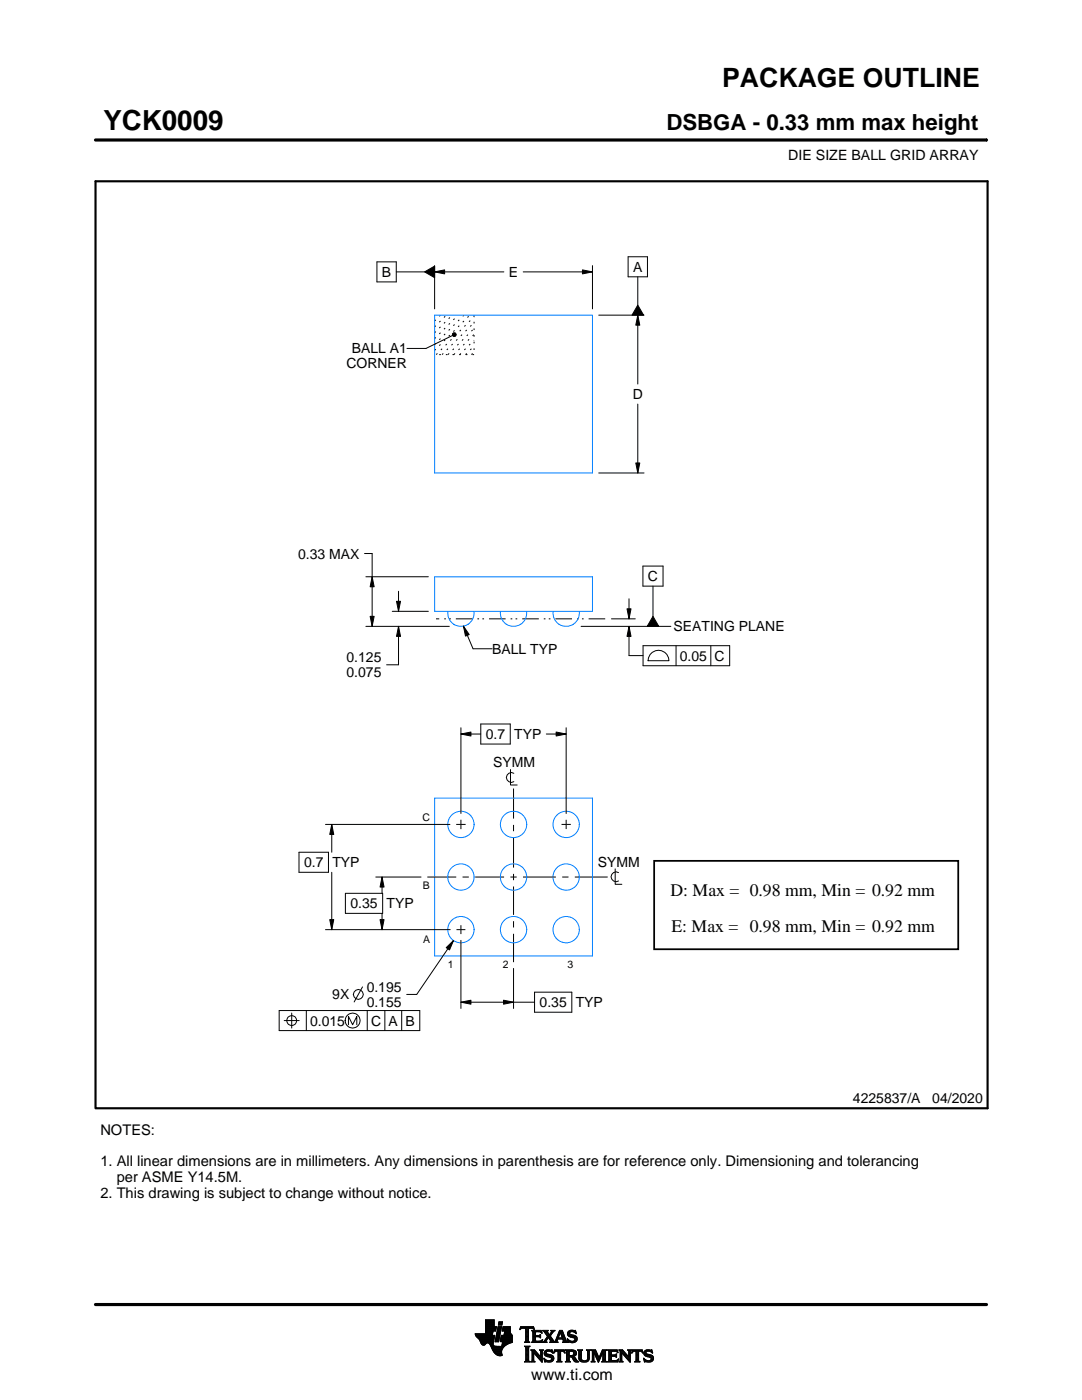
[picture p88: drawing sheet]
<svg xmlns="http://www.w3.org/2000/svg" width="216mm" height="279mm" viewBox="0 0 216 279" stroke-linecap="round" stroke-linejoin="round" font-family="sans-serif">
<defs><g id="words">
<text font-size="5.5" x="20.6" y="26">YCK0009</text>
<text font-size="5.3" x="144.1" y="17.4">PACKAGE OUTLINE</text>
<text font-size="4.4" x="133" y="26">DSBGA - 0.33 mm max height</text>
<g font-size="3.5">
<text x="133.8" y="178.9">D: Max = 0.98 mm, Min = 0.92 mm</text>
<text x="134" y="185.9">E: Max = 0.98 mm, Min = 0.92 mm</text>
</g>
<text font-size="3.2" x="106" y="275.3">www.ti.com</text>
<g font-size="2.9">
<text x="20" y="226.5">NOTES:</text>
<text x="20" y="232.8">1. All linear dimensions are in millimeters. Any dimensions in parenthesis are for reference only. Dimensioning and tolerancing</text>
<text x="20" y="239.1">2. This drawing is subject to change without notice.</text>
<text x="23.3" y="235.9">per ASME Y14.5M.</text>
</g>
<g font-size="2.8">
<text x="157.3" y="32">DIE SIZE BALL GRID ARRAY</text>
<text x="76.2" y="55.3">B</text>
<text x="101.5" y="55.3">E</text>
<text x="126.3" y="54.2">A</text>
<text x="70.2" y="70.5">BALL A1</text>
<text x="69.1" y="73.5">CORNER</text>
<text x="126.3" y="79.6">D</text>
<text x="59.5" y="111.5">0.33 MAX</text>
<text x="129.3" y="116">C</text>
<text x="134.4" y="126">SEATING PLANE</text>
<text x="98.2" y="130.5">BALL TYP</text>
<text x="135.6" y="131.9">0.05 C</text>
<text x="69.1" y="132.2">0.125</text>
<text x="69.1" y="135.2">0.075</text>
<text x="96.9" y="147.5">0.7 TYP</text>
<text x="98.4" y="153.2">SYMM</text>
<text x="60.7" y="173.1">0.7 TYP</text>
<text x="119.3" y="173">SYMM</text>
<text x="69.9" y="181.3">0.35 TYP</text>
<text x="73.2" y="198">0.195</text>
<text x="66.3" y="199.5">9X</text>
<text x="73.2" y="201">0.155</text>
<text x="107.7" y="201">0.35 TYP</text>
<text x="61.9" y="204.7">0.015</text>
<text x="74" y="204.7">C A B</text>
<text x="170.2" y="220.2">4225837/A</text>
<text x="186" y="220.2">04/2020</text>
</g>
<g font-size="2.1">
<text x="84.3" y="163.8">C</text>
<text x="84.4" y="177.5">B</text>
<text x="84.4" y="188.1">A</text>
<text x="89.3" y="193.1">1</text>
<text x="100.3" y="193.1">2</text>
<text x="113.2" y="193.1">3</text>
</g>
<text font-size=".3" x="101.4" y="28">SCALE 12.000</text>
</g></defs>
<g fill="none" stroke="#000" stroke-width=".2">
<path d="M19.1 27.9h177.7M196.8 27.7v.5M75.2 52.3h3.9v4h-3.9zM79.1 54.3h5.6M84.7 54.3l2-1.2v2.3zM86.7 54.3l2-.4v.8zM86.7 53v8.6M86.7 54.3h13.8M104.4 54.3h13.8M116.2 53.9l2 .4-2 .4zM118.2 53v8.6M125.3 51.2h3.9v4h-3.9z"/>
<path d="M127.3 55.2v5.7M90.3 66.6l.3-.2 .3 .1 .1 .3-.1 .3-.3 .1-.3-.2zM90.3 67l-5.3 2.5h-3.8M119.5 62.9h9M127.3 62.9l.4 2h-.8zM127.3 62.9v13.7M127.3 60.9l1.1 2h-2.3zM119.5 94.4h9M126.9 92.4h.8l-.4 2zM127.3 80.6v13.8M72.7 110.5h1.6v14.5M73 115.1h12.5"/>
<path d="M74.3 115.1l.4 2h-.8zM79.5 118v4M125.5 119.5v4M128.3 113h4v4h-4zM130.3 117v6M73 125h16.7M73.9 123h.8l-.4 2zM78.3 122h7.2M79.1 120h.8l-.4 2zM79.5 125l.4 2h-.8zM79.5 125v7.7h-2.4M92.5 125l1.1 1.6-.7 .4z"/>
<path d="M92.5 125l1.9 4.5h3.8M116 125h17.9M122 123.5h4.8M125.1 121.5h.8l-.4 2zM125.5 125l.4 2h-.8zM125.5 125v5.8h2.8M128.3 128.9h17.3v4h-17.3zM129.7 130.6a2.08 2.08 0 0 1 2.4-.7 2.08 2.08 0 0 1 1.4 2h-4.2l.1-.6zM130.3 123l1.1 2h-2.3zM134.9 128.9v4M141.8 128.9v4M92 146.5l2-.4v.8z"/>
<path d="M92 145.2v17.1M92 146.5h3.9M95.9 144.5h5.9v4h-5.9zM101.9 153.6v3.1h1.3M102.5 157.4v6M102.5 154.3a.98 .98 0 0 0-1.5 .9 .98 .98 0 0 0 1.5 .8M109 146.5h4M111 146.1l2 .4-2 .4zM113 145.2v17.2M59.7 170.1h5.8v4h-5.8zM64.9 164.5h24.9M66.2 164.5l.4 2h-.8z"/>
<path d="M66.2 164.5v5.6M66.2 174.1v11.4M68.9 178.3h7.5v4h-7.5zM75 175h9M76.2 175l.4 2h-.8zM76.2 175v3.3M85.3 175h5.7M91 164.5h1.9M92 163.6v1.9M92.3 175h1.3M94.8 175h5.8M101.8 175h1.3"/>
<path d="M102.5 164.6v1.3M102.5 167.1v6M102.5 174.4v1.3M102.5 176.9v5.7M104.4 175h6.5M112 164.5h1.9M112.2 175h1.2M113 163.6v1.9M114.7 175h6.6M122.8 173.4v3.1h1.3M123.4 174.1a.98 .98 0 0 0-1.5 .9 .98 .98 0 0 0 1.5 .8M64.9 185.5h24.9"/>
<path d="M65.8 183.5h.8l-.4 2zM72.3 197l-1.6 3M75.8 183.5h.8l-.4 2zM76.2 182.3v3.2M89 189.1l1.5-1.4-.8 1.9zM90.5 187.7l-7.3 10.8h-2M91.1 185.5h1.8M92 184.6v1.8M92 187.7v13.6M100.5 199.6l2 .4-2 .4zM102.5 183.8v1.3M102.5 186.4v5.6"/>
<path d="M102.5 193.3v8M106.7 198h7.4v4h-7.4zM55.7 201.7h28.1v4h-28.1zM56.7 203.7h3M58.2 202.2v3M61.1 201.7v4M69.5 204.5v-1.7l.9 1.7 .8-1.7v1.7M73.3 201.7v4M76.8 201.7v4M80.2 201.7v4M92 200l2-.4v.8zM92 200h14.7"/>
<path d="M94.8 266.2h3.5M94.8 266.3h3.5M94.9 266.4h3.3M94.9 266.5h3.8l-.2 1.2M94.9 266.5h3.8M95 266.6h3.7M95 266.7h3.7M95.1 266.8h3.6M95.2 266.9h3.4M95.3 267h3.3M95.4 267.1h3.2M95.5 267.2h3.1"/>
<path d="M95.6 267.3h3M95.7 267.4h2.8M95.7 267.5h2.8M95.8 267.6h2.7M95.8 267.7h2.7M95.9 267.8h2.6M95.9 267.9h2.5M95.9 268h2.5M96 268h1.1M96 268.1h1M96.1 268.2h.8M96.1 268.3h.7"/>
<path d="M96.2 268.4h.6M96.3 268.4h.4M96.9 266.1h1.4M96.9 266h1.4M96.9 265.9h1.4M96.9 265.8h1.5M96.9 265.7h1.5M96.9 264.7l2.2 .1-.2 .9h-.5l-.2 .8M96.9 265.6h2M96.9 265.5h2M96.9 265.4h2M96.9 265.3h2.1"/>
<path d="M96.9 265.2h2.1M96.9 265.1h2.1M96.9 265h2.1M96.9 264.9h2.1M96.9 264.8h2.2M96.9 264.6h1.7M96.9 264.5h1.7M96.9 264.4h1.7M96.9 264.3h1.7M96.9 264.2h1.7M96.9 264.1h1.7M96.9 264h1.7"/>
<path d="M96.9 263.9h1.7M96.9 263.8h1.7M96.9 263.7h1.7M96.9 263.6h1.7M96.9 263.5h1.7M96.9 263.4h1.7M97.5 268h.9M97.6 268.1h.8M97.7 268.2h.7M97.7 268.3h.7M97.8 268.4h.6M97.9 268.5h.6"/>
<path d="M97.9 268.6h.7M98 268.7h1.1M98 268.8h2.6M98 268.8h2.5M98.1 268.9h2.3M98.1 269h2.3M98.1 269.1h2.2M98.2 269.2h2.1M98.2 269.2h2M98.2 269.3h2M98.3 269.4h1.9M98.3 269.5h1.8"/>
<path d="M98.4 269.6h1.7M98.4 268v.4l.3 .2 2 .1M98.5 269.7h1.6M98.5 267.7l-.1 .3M98.5 269.8h1.6M98.6 269.9h1.5M98.6 264.8v-1.4h-1.7v2.8h-2.1l.1 .3 .7 .8 .7 1.1 .3 .1 .6-.5 .4 .1 1 1.8 .8 .6h.8l-.1-1 .8-1M98.6 270h1.5M98.7 270h1.4M98.8 270.1h1.3M98.8 267.7h.7M98.8 267.6h.7"/>
<path d="M98.8 267.5h.7M98.9 270.2h1.2M98.9 267.4h.7M98.9 267.3h.7M98.9 267.2h.7M98.9 267.1h.7M98.9 267h.7M98.9 270.3h1.3M99 266.9h.6M99 266.9h.7M99 266.8h.7M99 266.7h.7"/>
<path d="M99 266.6h.7M99 266.5h.7M99.1 270.4h1.1M99.1 266.4h.7M99.1 266.3h.7M99.1 266.2h.7M99.1 266.1h.7M99.1 266h.7M99.2 265.9h.7M99.2 265.8h.7M99.2 270.4h1M99.2 265.7h.7"/>
<path d="M99.2 265.6h.7M99.2 265.5h.7M99.3 265.4h.6M99.3 265.4h.7M99.3 265.3h.7M99.3 265.2h.7M99.3 265.1h.7M99.3 265h.7M99.4 270.5h.8M99.4 264.9h.7M99.4 264.8h.7M99.4 264.8h.7l-.6 3h-.7z"/>
<path d="M99.4 264.5l.2-.7h.7l-.2 .7h-.7M99.5 264.4h.6M99.5 264.3h.7M99.5 264.2h.7M99.5 264.1h.7M99.5 264h.7M99.5 263.9h.7M99.6 263.8h.7M99.8 270.6h.1M99.8 267.7h2.4M99.8 267.6h2.4M99.8 267.5h2.4"/>
<path d="M99.9 267.4h2.3M99.9 267.3h2.3M99.9 267.2h2.3M99.9 267.1h2.3M99.9 267h2.3M99.9 266.9h2.3M100 266.9h2.2M100 266.8h2.2M100 266.7h2.2M100 266.6h2.2M100 266.5h2.2M100.1 268.6h.7"/>
<path d="M100.2 268.5h.7M100.2 268.4h.8M100.2 268.4h.9M100.2 268.3h1M100.2 268.2h1.2M100.2 265.6h1.6M100.2 268.1h1.4M100.2 265.5h1.6M100.2 268h1.6M100.3 265.4h1.5M100.3 268h1.7M100.3 267.9h1.9"/>
<path d="M100.3 265.3h1.5M100.3 267.8h1.9M100.3 265.2h1.5M100.3 265.1h1.5M100.3 265h1.5M100.4 264.9h1.4M100.4 264.8h1.4M100.6 266.5l.1-.8h-.5l.2-.9h1.4l.1 1.1 .3 .6v1.4l-1.3 .6M100.6 266.4h1.5M100.6 266.3h1.4M100.6 266.2h1.4M100.6 266.1h1.3"/>
<path d="M100.7 266h1.2M100.7 265.9h1.2M100.7 265.8h1.1M100.7 265.7h1.1M102.2 266.5h-2.2l-.2 1.1 .5 .2-.2 .9M103.7 265.3h.1M103.8 265.2h.2M103.8 265h2.8M103.8 264.9h2.7M103.9 264.8h2.6M104.7 267.8h1M104.7 271.8h1.1"/>
<path d="M104.7 268.7h1M104.8 267.7h.7M104.8 271.7h.8M104.9 265.2h.6M104.9 268.9h.6M104.9 267.6h.6M104.9 267.5l-.2 .3M104.9 267.5h.6M104.9 267.4h.6M104.9 267.3h.6M104.9 267.2h.6M104.9 267.1h.6"/>
<path d="M104.9 267h.6M104.9 266.8h.6M104.9 266.7h.6M104.9 266.6h.6M104.9 266.5h.6M104.9 266.4h.6M104.9 266.3h.6M104.9 266.2h.6M104.9 266.1h.6M104.9 265.9h.6M104.9 265.8h.6M104.9 265.7h.6"/>
<path d="M104.9 265.6h.6M104.9 265.5h.6M104.9 265.4h.6M104.9 265.3h.6M104.9 271.5h.6M104.9 269h.6M104.9 271.4h.6M104.9 271.4v-2.4l-.2-.4h1.1l-.3 .4v2.4M104.9 271.4l-.2 .4h1.1l-.3-.4M104.9 271.3h.6M104.9 271.2h.6M104.9 271.1h.6"/>
<path d="M104.9 271h.6M104.9 270.9h.6M104.9 270.8h.6M104.9 270.6h.6M104.9 270.5h.6M104.9 270.4h.6M104.9 270.3h.6M104.9 270.2h.6M104.9 270.1h.6M104.9 270h.6M104.9 269.9h.6M104.9 269.8h.6"/>
<path d="M104.9 269.6h.6M104.9 269.5h.6M104.9 269.4h.6M104.9 269.3h.6M104.9 269.2h.6M104.9 269.1h.6M105.5 267.5l.2 .3M105.5 267.5v-2.3l.7-.1 .4 .3-.1-.6h-2.6l-.1 .6 .4-.3 .7 .1v2.3M105.7 267.8h-1M105.9 271.8h.8M105.9 269.4h.8M106.1 269.5h.7"/>
<path d="M106.1 267.8h2M106.1 271.7h.5M106.2 269.6h.7M106.2 271.5h.3M106.2 265.6h1.8M106.2 269.8h.8M106.2 271.4h.3M106.2 271.4l-.3 .4h.8l-.2-.4M106.2 271.3h.3M106.2 271.2h.3M106.2 271.1h.3M106.2 271h.3"/>
<path d="M106.2 270.9h.3M106.2 270.8h.3M106.2 270.6h.3M106.2 270.5h.3M106.2 270.4h.3M106.2 270.3h.3M106.2 270.2h.3M106.2 270.1h.3M106.2 270h1M106.2 269.9h.9M106.2 269.8v1.6M106.2 269.8l-.3-.4h.8l1.2 1.4"/>
<path d="M106.3 267.7h1.8M106.3 265.7h1.8M106.3 267.6h.6M106.3 265.8h.6M106.3 267.5l-.2 .3M106.3 267.5h.5M106.3 267.4h.5M106.3 267.3h.5M106.3 267.2h.5M106.3 267.1h.5M106.3 267h.5M106.3 266.8h.5"/>
<path d="M106.3 266.7h1.6M106.3 266.6h1.6M106.3 266.5h.5M106.3 266.4h.5M106.3 266.3h.5M106.3 266.2h.5M106.3 266.1h.5M106.3 265.9h.5M106.4 265.2h.2M106.5 270h.1M106.5 270v1.4M106.5 265.3h.1"/>
<path d="M106.6 270.1h.7M106.7 270.2h.7M106.8 270.3h.7M106.8 265.9l.2-.1h.6l.6 .2-.2-.5h-1.9l.2 .3v1.7M106.8 265.9v.6h.8l.3-.2v.7M106.9 270.4h.7M107 270.5h.7M107.1 270.6h.7M107.2 270.8h1M107.3 270.9h.9M107.4 271h.8M107.5 271.1h.7"/>
<path d="M107.6 271.2h.6M107.6 266.5h.3M107.7 271.3h.5M107.7 269.4h.7M107.7 266.8h.2M107.7 267.6h.5M107.8 266.4h.1M107.8 271.4h.4M107.8 267h.1M107.8 265.8h.3M107.8 269.5h.5M107.9 271.5h.3"/>
<path d="M107.9 269.6h.3M107.9 267l-.3-.2h-.8l.1 .8h.9l.5-.2M107.9 269.8h.3M107.9 270.6h.3M107.9 270.5h.3M107.9 270.4h.3M107.9 270.3h.3M107.9 270.2h.3M107.9 270.1h.3M107.9 270h.3M107.9 269.9h.3M107.9 269.8v1"/>
<path d="M107.9 269.8l-.2-.4h.7l-.2 .4M108 271.7h.2M108 265.9h.1M108 267.5h.2M108.1 271.8h.1M108.1 266.1h.1M108.2 267.4h.1M108.2 269.8v2.1l-1.7-1.9M108.2 267.8h.9M108.3 267.4l-.2 .5-2-.1M108.3 265.6h1M108.5 267.7h.5"/>
<path d="M108.5 271.1l.8 .4h.5l.2-.1-.1-.4-1-.4-.3-.3 .1-.7 .7-.2 .6 .1 .2-.1 .1 .6-.9-.3-.3 .1-.1 .3 1.3 .4 .2 .6M108.5 271.1h.1M108.5 265.7h.7M108.5 271.2h.2M108.6 271.3h.2M108.6 270.1h.4M108.6 270h.4M108.6 270.2h.6M108.6 267.6h.4M108.6 271.4h.4M108.6 269.9h.4M108.6 270.3h1"/>
<path d="M108.6 265.8h.7M108.6 271.5h.8M108.6 269.8h.5M108.7 271.7h1.5M108.7 270.4h1.3M108.7 267.5h.3M108.7 271.8h.1M108.7 265.9h.6M108.7 269.6h1.5M108.8 267.4h.3M108.8 270.5h1.5M108.8 266.1h.6"/>
<path d="M108.8 269.5h1.4M108.8 267.3h.4M108.9 266.2h.6M108.9 267.2h.4M108.9 266.3h.6M108.9 270.6h1.5M109 267.1h.3M109 266.4h1M109.1 271.8h.9M109.1 269.4h.7M109.1 267h.9M109.1 266.5h.8"/>
<path d="M109.1 267.8h-.9M109.2 266.8h.8M109.2 266.6h.6M109.2 266.7h.7M109.2 266.7l-.6 .9-.4 .2M109.3 270.8h1.1M109.5 267.1h.6M109.6 267.2h.6M109.7 271.5h.7M109.7 267.3h.6M109.7 267.8l.2-.2-.5-.7-.4 .8 .1 .1M109.7 267.8h1.6"/>
<path d="M109.7 266.3h.4M109.7 267.4h.6M109.8 270.9h.7M109.8 266.2h.3M109.8 266.6l.9 1.2 1-2.3h.5l.8 2.1 .3 .2M109.8 267.5h.6M109.9 266.1h.3M109.9 269.8h.4M109.9 267.6h.6M109.9 267.7h.7M109.9 271.4h.5M109.9 265.9h.4"/>
<path d="M110 271h.5M110 265.6h.7M110 265.9l-.4 .5-.4-.6 .2-.3h-1.1l.9 1.2M110 265.9l.1-.2-.2-.2h.8l-.9 1.1M110 271.3h.5M110 265.8h.4M110 271.1h.5M110 271.2h.5M110.1 269.4h.1M110.1 265.7h.4M110.1 269.9h.2M110.2 270h.1"/>
<path d="M110.5 270h.1M110.5 269.9h.2M110.5 271.1l-.2 .5-.8 .3-.6-.2-.2 .1-.2-.7M110.5 269.8h.3M110.6 269.6h2.1M110.6 269.5h2M110.6 269.4h2M110.7 267.7h.5M110.8 267.6h.4M110.9 267.5h.3M110.9 267.4h.3M111 267.3h.3"/>
<path d="M111 267.2h1.8M111 267.1h1.8M111.1 267h.3M111.1 271.8h1M111.1 266.8h.4M111.2 266.7h.3M111.2 267.5l.1-.2h1l.1 .2M111.2 267.5v.3h.1M111.2 266.6h.3M111.3 266.5h.3M111.3 271.7h.6M111.3 266.4h.3"/>
<path d="M111.3 271.5h.6M111.3 267.8h-1.6M111.3 269.8h.6M111.4 266.3h.3M111.4 271.4h.5M111.4 271.4l-.1-1.7h-.4l-.4 .4 .2-.7h1.9l.1 .7-.3-.4h-.5v1.7M111.4 270.5h.5M111.4 270.4h.5M111.4 270.3h.5M111.4 270.2h.5M111.4 270.1h.5M111.4 270h.5"/>
<path d="M111.4 269.9h.5M111.4 271.4l-.3 .4h1l-.2-.4M111.4 271.3h.5M111.4 271.2h.5M111.4 271.1h.5M111.4 271h.5M111.4 270.9h.5M111.4 270.8h.5M111.4 270.6h.5M111.4 266.2h.3M111.4 266.1h.4M111.5 265.9h.9"/>
<path d="M111.5 265.8h.8M111.6 265.7h.7M111.6 265.6h.6M111.8 265.9l.4 1.1h-.8zM111.9 266.1h.5M111.9 266.2h.5M111.9 266.3h.6M112 266.4h.5M112 266.5h.6M112.1 266.6h.5M112.1 266.7h.6M112.1 266.8h.6"/>
<path d="M112.2 267h.5M112.2 267.8h1.1M112.3 267.3h.6M112.3 267.4h.6M112.4 267.5h.6M112.4 267.5v.3h-.2M112.4 269.8h.3M112.4 267.6h.6M112.4 267.7h.7M112.6 269.9h.1M112.6 270h.2M112.8 271.8h1"/>
<path d="M112.8 269.4h1.6M113 269.5h1.7M113 271.7h.7M113 269.6h1.9M113 271.5h.6M113 269.8h.6M113 271.4h.6M113 271.4l-.2 .4h1l-.2-.4M113 271.3h.6M113 271.2h.6M113 271.1h.6M113 271h.6"/>
<path d="M113 270.9h.6M113 270.8h1.5M113 270.6h1.6M113 270.5h1.8M113 270.4h.6M113 270.3h.6M113 270.2h.6M113 270.1h.6M113 270h.6M113 269.9h.6M113 269.8v1.6M113 269.8l-.2-.4h1.4l.6 .2 .2 .3v.4l-.2 .3-.4 .1"/>
<path d="M113.2 267.3h.2M113.2 267.4h.3M113.2 266.2h.5M113.2 266.3h.6M113.2 266.1h.5M113.3 267.5h.3M113.3 267.8h-1.1M113.3 266.4h.9M113.3 265.9h.4M113.3 267.6h.6M113.3 266.5h1.3M113.3 267.7h1.6"/>
<path d="M113.3 265.8h.5M113.3 267.8h.2M113.4 266.6h1.5M113.4 265.7h1.5M113.4 265.7l.5-.2 .7 .1 .2-.1 .1 .7-.7-.4h-.4l-.1 .3 .1 .2 .9 .2 .4 .3 .1 .5-.3 .5-.6 .2-.7-.2-.2 .1-.2-.7 .9 .5 .5-.1 .1-.3-.2-.3-1.1-.4-.2-.4zM113.5 266.7h1.5M113.5 265.6h1.4M113.6 271.4v-.6h.4l.7 1h.8M113.6 269.9l.1-.2 .7 .2v.4l-.4 .2M113.6 269.9v.6M113.7 267.8h1.1M113.8 266.8h1.3"/>
<path d="M113.8 265.5h.6M114 268h.4M114.1 270.9h.6M114.2 271h.6M114.2 271.1h.7M114.3 271.2h.6M114.3 267h.8M114.3 269.8h.7M114.3 270.4h.6M114.4 271.3h.6M114.4 270.7l1.1 1.1M114.4 270.7h.1"/>
<path d="M114.4 271.4h.7M114.4 269.9h.6M114.4 270.3h.6M114.5 267.6h.5M114.5 270.2h.5M114.5 270h.5M114.5 265.8h.4M114.5 270.1h.5M114.5 271.5h.7M114.6 271.7h.7M114.6 267.1h.6M114.6 267.5h.5"/>
<path d="M114.7 267.2h.5M114.7 267.4h.5M114.7 265.9h.3M114.7 267.3h.5M114.7 271.8h.8M114.8 266.1h.2M114.9 266.2h.1M115.3 269.4h.9M115.4 269.5h.7M115.5 269.6h.5M115.5 269.8h.5M115.5 269.8v1.4l.4 .5 .6 .2 .7-.1 .3-.3 .1-.5"/>
<path d="M115.5 271h.5M115.5 270.9h.5M115.5 270.8h.5M115.5 270.6h.5M115.5 270.5h.5M115.5 270.4h.5M115.5 270.3h.5M115.5 270.2h.5M115.5 270.1h.5M115.5 270h.5M115.5 269.9h.5M115.5 269.8l-.2-.4h.9l-.2 .4"/>
<path d="M115.5 271.1h.5M115.5 271.2h.5M115.5 271.3h.6M115.6 271.4h.6M115.7 271.5h.8M115.8 271.7h1.5M116 271l.2 .4 .5 .2 .4-.2 .2-.4M116 269.8v1.2M116 271.8h1.1M116.8 271.5h.6M117 269.4h.8M117.1 271.4h.4"/>
<path d="M117.2 269.5h.5M117.2 271.3h.4M117.2 269.6h.4M117.2 271.2h.4M117.2 271.1h.4M117.3 269.8h.3M117.3 271h.3M117.3 270.9h.3M117.3 270.8h.3M117.3 270.6h.3M117.3 270.5h.3M117.3 270.4h.3"/>
<path d="M117.3 270.3h.3M117.3 270.2h.3M117.3 270.1h.3M117.3 270h.3M117.3 269.9h.3M117.6 269.8l.2-.4h-.8l.2 .3 .1 1.3M117.6 269.8v1.2M118 271.8h.7M118 269.4h.8M118.1 269.5h.8M118.1 271.7h.5M118.2 269.6h.7"/>
<path d="M118.2 271.5h.3M118.2 269.8h.8M118.2 271.4h.3M118.2 269.8l-.2-.4h.8l.7 1.6 .7-1.6h.9l-.3 .4M118.2 271.4l-.2 .4h.7l-.2-.4M118.2 271.3h.3M118.2 271.2h.3M118.2 271.1h.3M118.2 271h.3M118.2 270.9h.3M118.2 270.8h.3M118.2 270.6h.3"/>
<path d="M118.2 270.5h.3M118.2 270.4h.3M118.2 270.3h.3M118.2 270.2h.3M118.2 270.1h.3M118.2 270h.9M118.2 269.9h.8M118.2 269.8v1.6M118.6 270.1h.5M118.6 270.2h.6M118.7 270.3h.5M118.7 270.4h.6"/>
<path d="M118.8 270.5h.5M118.8 270.6h.6M118.9 270.8h.5M118.9 270.9h.6M119 271h.8M119 271.1h.8M119.1 271.2h.6M119.1 271.3h.6M119.2 271.4h.4M119.2 271.5h.4M119.3 271.7h.2M119.3 271.8h.2"/>
<path d="M119.6 270.9h.3M119.6 270.8h.3M119.7 270.6h.3M119.7 270.5h.3M119.8 270.4h.3M119.8 270.3h.3M119.9 270.2h.3M119.9 270.1h.3M120 270h.8M120 269.9h.8M120 269.8h.8M120.1 271.8h1"/>
<path d="M120.1 269.6h.7M120.1 269.5h.8M120.2 269.4h.9M120.2 271.7h.7M120.3 271.5h.5M120.3 271.4h.5M120.3 271.4l-.2 .4h1l-.3-.4M120.3 271.4v-1.5l-.9 2-.9-2v1.5M120.3 271.3h.5M120.3 271.2h.5M120.3 271.1h.5M120.3 271h.5"/>
<path d="M120.3 270.9h.5M120.3 270.8h.5M120.3 270.6h.5M120.3 270.5h.5M120.3 270.4h.5M120.3 270.3h.5M120.3 270.2h.5M120.3 270.1h.5M120.8 269.8v1.6M121.2 271.8h2M121.2 269.4h1.9M121.4 269.5h1.8"/>
<path d="M121.4 271.7h1.9M121.5 269.6h1.7M121.5 271.5h1.8M121.5 269.8h.5M121.5 271.4h.5M121.5 269.8l-.3-.4h1.9l.2 .6M121.5 269.9h.5M121.5 269.8v1.6M121.5 271.3h.5M121.5 271.2h.5M121.5 271.1h.5M121.5 271h.5"/>
<path d="M121.5 270.9h.5M121.5 270.8h.5M121.5 270.6h1.5M121.5 270.5h1.5M121.5 270.4h1.5M121.5 270.3h.5M121.5 270.2h.5M121.5 270.1h.5M121.5 270h.5M122.6 270.4l.4-.2v.7l-.2-.2h-.8v.7l.2 .1M122.9 270.8h.1M122.9 270.3h.1"/>
<path d="M123 269.8h.3M123.1 271.4h.3M123.2 269.9h.1M123.3 270h.1M123.3 270l-.4-.3h-.8l-.1 .7M123.3 271.3h.1M123.4 271.2h.1M123.4 271.2l-.2 .6h-2l.3-.4M123.4 271.2l-.3 .3h-.4M123.5 271.8h.8M123.5 269.4h.7M123.6 269.5h.7"/>
<path d="M123.7 271.7h.5M123.7 269.6h.7M123.7 271.5h.4M123.7 269.8h.8M123.7 271.4h.4M123.7 271.4l-.2 .4h.8l-.2-.4M123.7 271.3h.4M123.7 271.2h.4M123.7 271.1h.4M123.7 271h.4M123.7 270.9h.4M123.7 270.8h.4"/>
<path d="M123.7 270.6h.4M123.7 270.5h.4M123.7 270.4h.4M123.7 270.3h.4M123.7 270.2h.4M123.7 270.1h.4M123.7 270h1M123.7 269.9h.9M123.7 269.8v1.6M123.7 269.8l-.2-.4h.7l1.2 1.4 .1-1M124.1 270v1.4M124.1 270h.1"/>
<path d="M124.2 270.1h.6M124.2 270.2h.7M124.3 270.3h.7M124.4 270.4h.7M124.5 270.5h.7M124.6 270.6h.7M124.7 270.8h1.1M124.8 270.9h1M124.9 271h.9M125 271.1h.8M125.1 271.2h.7M125.2 271.3h.6"/>
<path d="M125.2 269.4h.8M125.3 271.4h.5M125.4 269.5h.5M125.4 271.5h.4M125.4 269.6h.4M125.5 269.8h.3M125.5 269.8l-.3-.4h.8l-.2 .4M125.5 270.4h.3M125.5 270.3h.3M125.5 270.2h.3M125.5 270.1h.3M125.5 270h.3"/>
<path d="M125.5 269.9h.3M125.5 270.6h.3M125.5 270.5h.3M125.5 271.7h.3M125.6 271.8h.2M125.8 269.8v2.1l-1.7-1.9M126 270h.1M126.1 269.9h.1M126.1 269.8h.3M126.1 269.6h2.1M126.2 269.5h2M126.2 269.4h2"/>
<path d="M126.6 271.8h1.1M126.9 271.7h.6M126.9 271.5h.5M126.9 269.8h.5M126.9 271.4h.5M126.9 271.4v-1.7h-.5l-.3 .4 .1-.7h1.9l.2 .7-.4-.4h-.5v1.7M126.9 270.5h.5M126.9 270.4h.5M126.9 270.3h.5M126.9 270.2h.5M126.9 270.1h.5M126.9 270h.5"/>
<path d="M126.9 269.9h.5M126.9 271.4l-.3 .4h1.1l-.3-.4M126.9 271.3h.5M126.9 271.2h.5M126.9 271.1h.5M126.9 271h.5M126.9 270.9h.5M126.9 270.8h.5M126.9 270.6h.5M128 269.8h.3M128.1 269.9h.2M128.2 270h.1"/>
<path d="M128.4 271.1h.1M128.4 271.2h.2M128.5 271.3h.2M128.5 270.1h.4M128.5 270h.4M128.5 270.2h.6M128.5 271.4h.4M128.5 269.9h.4M128.5 270.3h1M128.5 271.5h.8M128.5 269.8h.5M128.6 271.7h1.5"/>
<path d="M128.6 270.4h1.3M128.6 271.8h.1M128.6 269.6h1.5M128.7 270.5h1.5M128.7 269.5h1.4M128.8 270.6h1.5M128.9 271.8h1M129 269.4h.7M129.1 270.8l-.6-.4 .1-.7 .5-.3 .8 .1 .2-.1 .1 .7-.8-.4-.4 .1-.1 .2 1.3 .5 .2 .6M129.1 270.8l.7 .2v.4l-.6 .1-.8-.4M129.2 270.8h1.1M129.6 271.5h.7"/>
<path d="M129.6 270.9h.8M129.8 269.8h.4M129.8 271.4h.5M129.9 271h.5M129.9 271.3h.5M129.9 271.1h.5M129.9 271.2h.5M129.9 269.4h.2M130 269.9h.2M130.1 270h.1M130.4 271.1l-.3 .5-.7 .3-.6-.2-.2 .1-.2-.7"/>
<circle cx="71.5" cy="198.5" r=".98"/>
<circle cx="58.2" cy="203.7" r=".99"/>
<circle cx="70.4" cy="203.7" r="1.49"/>
</g>
<g fill="#000">
<path d="M84.7 54.3l2-1.2v2.3zM86.7 54.3l2-.4v.8zM116.2 53.9l2 .4-2 .4zM90.3 66.6l.3-.2 .3 .1 .1 .3-.1 .3-.3 .1-.3-.2zM127.3 62.9l.4 2h-.8zM127.3 60.9l1.1 2h-2.3zM126.9 92.4h.8l-.4 2zM74.3 115.1l.4 2h-.8zM73.9 123h.8l-.4 2zM79.1 120h.8l-.4 2zM79.5 125l.4 2h-.8zM92.5 125l1.1 1.6-.7 .4z"/>
<path d="M125.1 121.5h.8l-.4 2zM125.5 125l.4 2h-.8zM130.3 123l1.1 2h-2.3zM92 146.5l2-.4v.8zM111 146.1l2 .4-2 .4zM66.2 164.5l.4 2h-.8zM76.2 175l.4 2h-.8zM65.8 183.5h.8l-.4 2zM75.8 183.5h.8l-.4 2zM89 189.1l1.5-1.4-.8 1.9zM92 200l2-.4v.8zM100.5 199.6l2 .4-2 .4z"/>
</g>
<path d="M19.1 36.2h178v185h-178z" fill="none" stroke="#000" stroke-width=".43"/>
<path d="M19 27.9h177.8M19 260.3h177.8" fill="none" stroke="#000" stroke-width=".63"/>
<g fill="none" stroke="#000" stroke-width=".2" stroke-dasharray=".3 1" stroke-linecap="butt">
<path d="M86.7 64.1l1.2-1.2M86.7 65.2l2.4-2.3M86.7 66.4l3.5-3.5M86.7 67.6l4.7-4.7M86.7 68.7l5.9-5.8M86.7 69.9l7-7M87 70.8l7.6-7.6M88.2 70.8l6.4-6.4M89.4 70.8l5.2-5.2M90.6 70.8l4-4.1M91.7 70.8l2.9-2.9M92.9 70.8l1.7-1.7"/>
<path d="M94.1 70.8l.5-.6M94.6 62.9v7.9M94.6 70.8h-7.9"/>
</g>
<g fill="none" stroke="#0080ff" stroke-width=".2">
<path d="M86.7 62.9h31.5v31.5h-31.5zM86.7 115.1h31.5v6.9h-31.5zM89.4 122a2.63 2.63 0 0 0 2.6 3 2.63 2.63 0 0 0 2.6-3M99.9 122a2.63 2.63 0 0 0 2.6 3 2.63 2.63 0 0 0 2.6-3M110.4 122a2.63 2.63 0 0 0 2.6 3 2.63 2.63 0 0 0 2.6-3M86.7 159.3h31.5v31.5h-31.5z"/>
<circle cx="92" cy="175" r="2.63"/>
<circle cx="92" cy="164.5" r="2.63"/>
<circle cx="102.5" cy="175" r="2.63"/>
<circle cx="102.5" cy="164.5" r="2.63"/>
<circle cx="113" cy="175" r="2.63"/>
<circle cx="113" cy="164.5" r="2.63"/>
<circle cx="92" cy="185.5" r="2.63"/>
<circle cx="102.5" cy="185.5" r="2.63"/>
<circle cx="113" cy="185.5" r="2.63"/>
</g>
<path d="M120.8 123.5h-33.8" fill="none" stroke="#000" stroke-width=".2" stroke-dasharray="3.3 1 .3 .7 .3 1" stroke-linecap="butt"/>
<path d="M130.5 171.8h60.7v17.6h-60.7z" fill="none" stroke="#000" stroke-width=".35"/>
<use href="#words"/>
</svg>
